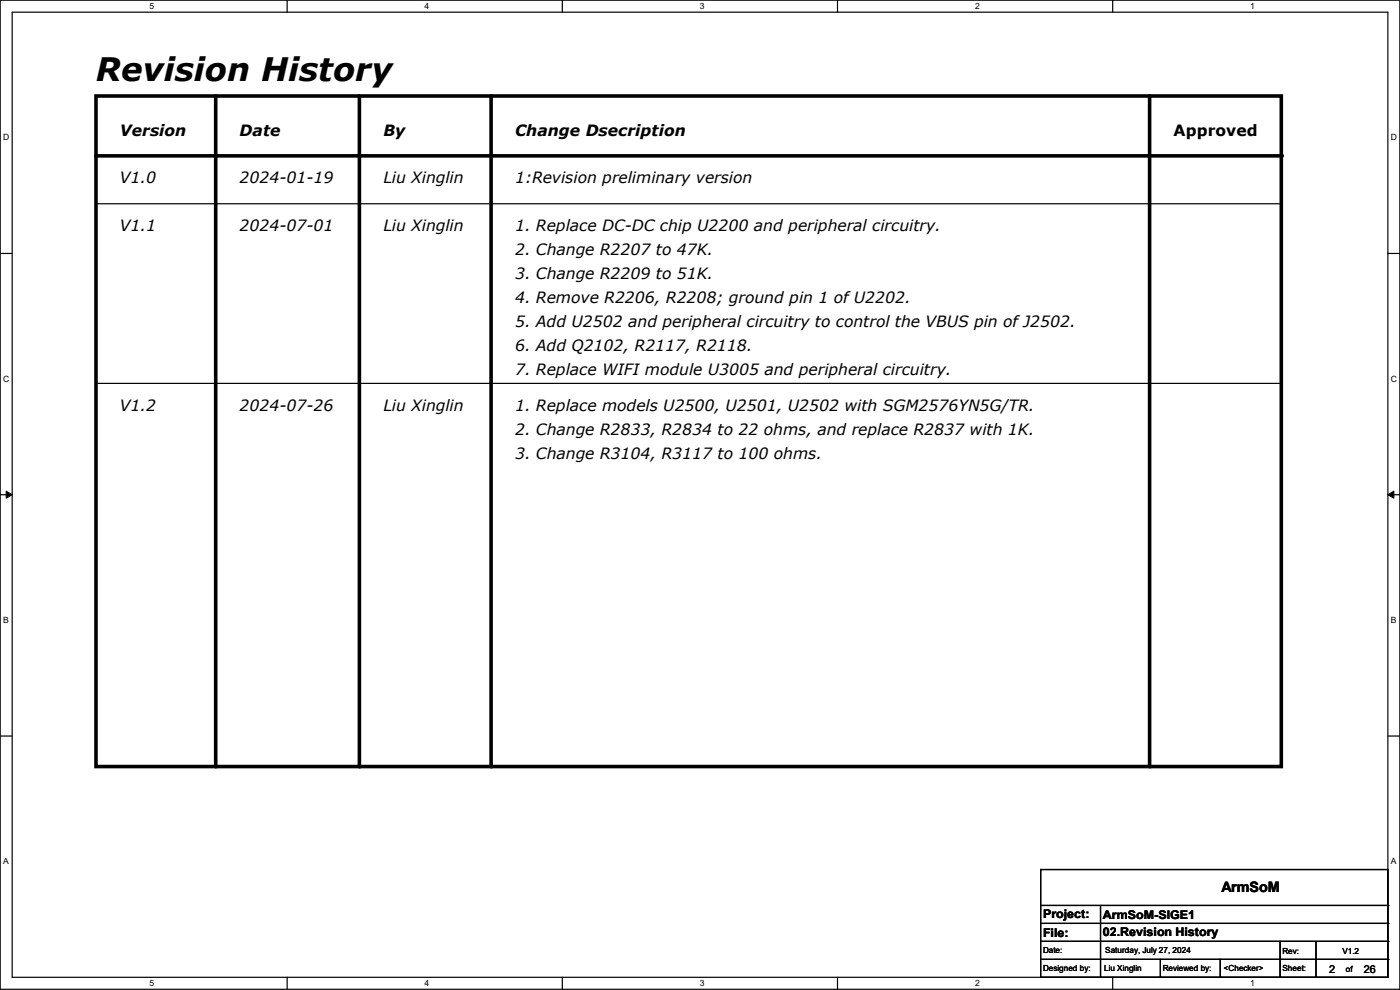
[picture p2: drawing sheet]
<svg xmlns="http://www.w3.org/2000/svg" width="297mm" height="210mm" viewBox="0 0 297 210" stroke-linecap="round" stroke-linejoin="round" font-family="sans-serif">
<defs><g id="words">
<text font-size="6.9" x="20.4" y="17.1">Revision History</text>
<g font-size="3.3">
<text x="25.4" y="28.7">Version</text>
<text x="50.8" y="28.7">Date</text>
<text x="81.3" y="28.7">By</text>
<text x="109.3" y="28.7">Change Dsecription</text>
<text x="249" y="28.7">Approved</text>
<text x="25.4" y="38.9">V1.0</text>
<text x="50.8" y="38.9">2024-01-19</text>
<text x="81.3" y="38.9">Liu Xinglin</text>
<text x="109.3" y="38.9">1:Revision preliminary version</text>
<text x="25.4" y="49.1">V1.1</text>
<text x="50.8" y="49.1">2024-07-01</text>
<text x="81.3" y="49.1">Liu Xinglin</text>
<text x="109.3" y="49.1">1. Replace DC-DC chip U2200 and peripheral circuitry.</text>
<text x="109.3" y="54.1">2. Change R2207 to 47K.</text>
<text x="109.3" y="59.2">3. Change R2209 to 51K.</text>
<text x="109.3" y="64.3">4. Remove R2206, R2208; ground pin 1 of U2202.</text>
<text x="109.3" y="69.4">5. Add U2502 and peripheral circuitry to control the VBUS pin of J2502.</text>
<text x="109.3" y="74.5">6. Add Q2102, R2117, R2118.</text>
<text x="109.3" y="79.5">7. Replace WIFI module U3005 and peripheral circuitry.</text>
<text x="25.4" y="87.2">V1.2</text>
<text x="50.8" y="87.2">2024-07-26</text>
<text x="81.3" y="87.2">Liu Xinglin</text>
<text x="109.3" y="87.2">1. Replace models U2500, U2501, U2502 with SGM2576YN5G/TR.</text>
<text x="109.3" y="92.2">2. Change R2833, R2834 to 22 ohms, and replace R2837 with 1K.</text>
<text x="109.3" y="97.3">3. Change R3104, R3117 to 100 ohms.</text>
</g>
<text font-size="3" x="259.1" y="189.3">ArmSoM</text>
<g font-size="2.5">
<text x="221.3" y="194.7">Project:</text>
<text x="234" y="194.9">ArmSoM-SIGE1</text>
<text x="221.3" y="198.8">File:</text>
<text x="234" y="198.5">02.Revision History</text>
</g>
<g font-size="2.3">
<text x="282" y="206.3">2</text>
<text x="289.3" y="206.3">26</text>
</g>
<g font-size="1.8">
<text x="31.7" y="1.9">5</text>
<text x="90.1" y="1.9">4</text>
<text x="148.5" y="1.9">3</text>
<text x="206.8" y="1.9">2</text>
<text x="265.2" y="1.9">1</text>
<text x=".7" y="29.8">D</text>
<text x="295.1" y="29.8">D</text>
<text x=".7" y="80.9">C</text>
<text x="295.1" y="80.9">C</text>
<text x=".7" y="132.1">B</text>
<text x="295.1" y="132.1">B</text>
<text x=".7" y="183.3">A</text>
<text x="295.1" y="183.3">A</text>
<text x="221.3" y="202.1">Date:</text>
<text x="234.5" y="202.1">Saturday, July 27, 2024</text>
<text x="272.1" y="202.3">Rev:</text>
<text x="284.8" y="202.3">V1.2</text>
<text x="31.7" y="209.2">5</text>
<text x="90.1" y="209.2">4</text>
<text x="148.5" y="209.2">3</text>
<text x="206.8" y="209.2">2</text>
<text x="221.3" y="205.9">Designed by:</text>
<text x="234.2" y="205.9">Liu Xinglin</text>
<text x="246.7" y="205.9">Reviewed by:</text>
<text x="259.6" y="205.9">&lt;Checker&gt;</text>
<text x="265.2" y="209.2">1</text>
<text x="272.1" y="205.9">Sheet:</text>
<text x="285.5" y="206.1">of</text>
</g>
</g></defs>
<g fill="none" stroke="#000" stroke-width=".25">
<path d="M0 0h297v209.8h-297zM2.6 2.6h291.8v204.7h-291.8zM60.9 0v2.6M119.3 0v2.6M177.7 0v2.6M236.1 0v2.6M0 53.8h2.6M20.4 43.2h251.4M271.8 43.2h.1M294.4 53.8h2.6M20.4 81.3h251.4M271.8 81.3h.1"/>
<path d="M0 104.9h2.6M294.4 104.9h2.6M0 156.1h2.6M294.4 156.1h2.6M220.8 184.4h73.6v22.9h-73.6zM220.8 192.1h73.6M220.8 195.9h73.6M220.8 199.7h73.6M233.5 192.1v15.2M271.6 199.7v7.6M279.2 199.7v7.6M294.4 192.1h.1"/>
<path d="M294.4 195.9h.1M294.4 199.7h.1M60.9 207.3v2.5M119.3 207.3v2.5M177.7 207.3v2.5M220.8 203.5h73.6M233.5 207.3h.1M236.1 207.3v2.5M246.2 207.3h.1M246.2 203.5v3.8M258.9 207.3h.1M258.9 203.5v3.8"/>
<path d="M271.6 207.3h.1M279.2 207.3h.1M294.4 203.5h.1"/>
</g>
<path d="M1.3 104.2l1.3 .7-1.3 .8zM294.4 104.9l1.3-.7v1.5z" fill="#000"/>
<path d="M1.3 104.2l1.3 .7-1.3 .8zM294.4 104.9l1.3-.7v1.5z" fill="none" stroke="#000" stroke-width=".21"/>
<path d="M20.4 20.4h251.4v142.2h-251.4zM20.4 33.1h251.4M45.8 20.4v142.2M76.2 20.4v142.2M104.2 20.4v142.2M243.9 20.4v142.2" fill="none" stroke="#000" stroke-width=".76"/>
<g fill="#000">
<circle cx="271.8" cy="33.1" r=".38"/>
<circle cx="45.8" cy="162.6" r=".38"/>
<circle cx="76.2" cy="162.6" r=".38"/>
<circle cx="104.2" cy="162.6" r=".38"/>
<circle cx="243.9" cy="162.6" r=".38"/>
</g>
<use href="#words"/>
</svg>
